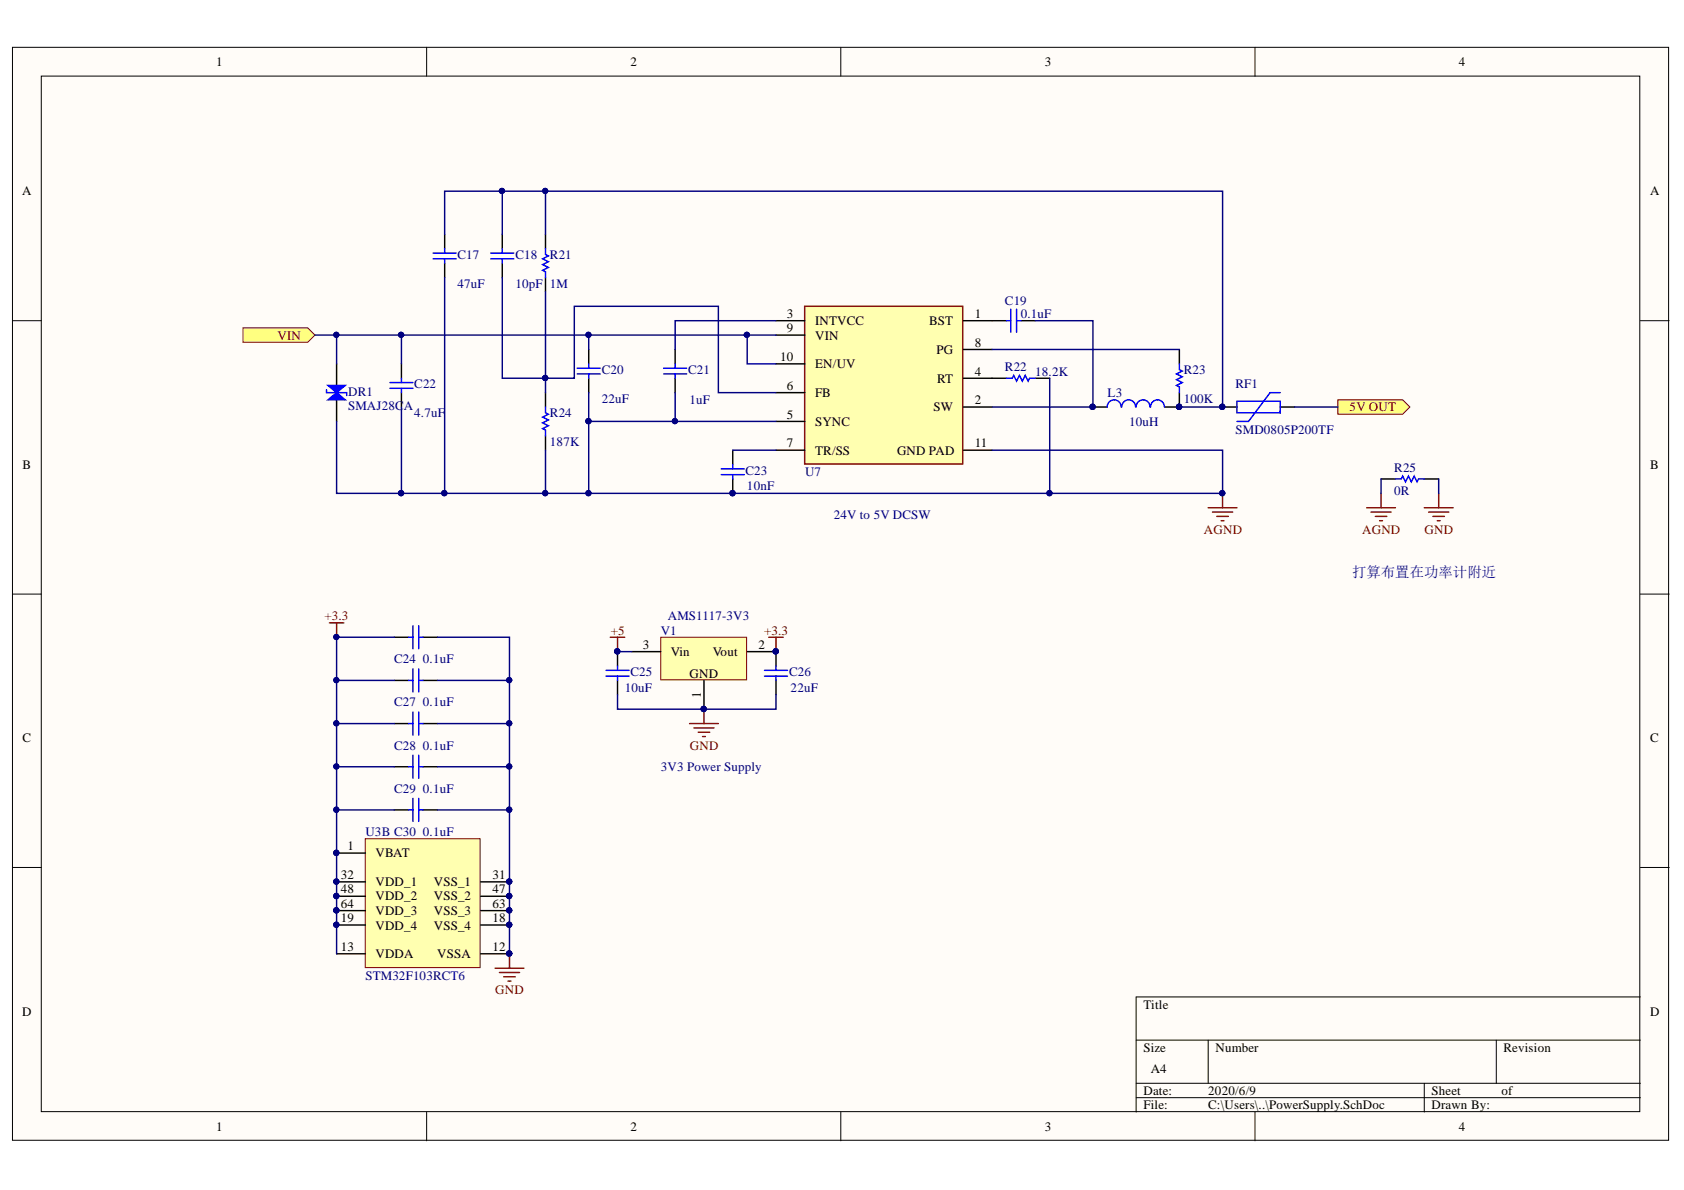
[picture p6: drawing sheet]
<svg xmlns="http://www.w3.org/2000/svg" width="297mm" height="210mm" viewBox="0 0 297 210" stroke-linecap="round" stroke-linejoin="round" font-family="sans-serif">
<defs><g id="words">
<text font-size="2.5" fill="#000080" x="238.5" y="101.7">打算布置在功率计附近</text>
<g font-size="2.3">
<text x="38.1" y="11.7">1</text>
<text x="111.2" y="11.7">2</text>
<text x="184.3" y="11.7">3</text>
<text x="257.3" y="11.7">4</text>
<text x="3.9" y="34.5">A</text>
<text x="291.1" y="34.5">A</text>
<text x="138.8" y="56.1">3</text>
<text x="138.8" y="58.6">9</text>
<text x="143.8" y="57.4">INTVCC</text>
<text x="143.8" y="59.9">VIN</text>
<text x="163.9" y="57.4">BST</text>
<text x="171.9" y="56.1">1</text>
<text x="137.6" y="63.7">10</text>
<text x="143.8" y="65">EN/UV</text>
<text x="165.2" y="62.4">PG</text>
<text x="171.9" y="61.2">8</text>
<text x="138.8" y="68.8">6</text>
<text x="143.8" y="70">FB</text>
<text x="165.3" y="67.5">RT</text>
<text x="171.9" y="66.2">4</text>
<text x="171.9" y="71.3">2</text>
<text x="138.8" y="73.8">5</text>
<text x="143.8" y="75.1">SYNC</text>
<text x="164.7" y="72.6">SW</text>
<text x="4" y="82.7">B</text>
<text x="138.8" y="78.9">7</text>
<text x="143.8" y="80.2">TR/SS</text>
<text x="158.2" y="80.2">GND PAD</text>
<text x="171.9" y="78.9">11</text>
<text x="291.1" y="82.7">B</text>
<text x="113.4" y="114.5">3</text>
<text x="118.3" y="115.7">Vin</text>
<text x="121.6" y="119.5">GND</text>
<text x="125.8" y="115.7">Vout</text>
<text x="133.8" y="114.5">2</text>
<text x="123.6" y="123.2" transform="rotate(-90 123.6 123.2)">1</text>
<text x="4" y="130.9">C</text>
<text x="291.1" y="130.9">C</text>
<text x="61.3" y="150">1</text>
<text x="60.1" y="155">32</text>
<text x="66.2" y="151.2">VBAT</text>
<text x="86.9" y="155">31</text>
<text x="60.1" y="157.6">48</text>
<text x="60.1" y="160.1">64</text>
<text x="66.2" y="156.3">VDD_1</text>
<text x="66.2" y="158.8">VDD_2</text>
<text x="66.2" y="161.4">VDD_3</text>
<text x="76.5" y="156.3">VSS_1</text>
<text x="76.5" y="158.8">VSS_2</text>
<text x="76.5" y="161.4">VSS_3</text>
<text x="86.9" y="157.6">47</text>
<text x="86.9" y="160.1">63</text>
<text x="60.1" y="167.8">13</text>
<text x="60.1" y="162.6">19</text>
<text x="66.2" y="164">VDD_4</text>
<text x="76.5" y="164">VSS_4</text>
<text x="86.9" y="167.8">12</text>
<text x="86.9" y="162.6">18</text>
<text x="66.2" y="169">VDDA</text>
<text x="77.1" y="169">VSSA</text>
<text x="3.9" y="179.2">D</text>
<text x="201.7" y="177.9">Title</text>
<text x="291.1" y="179.2">D</text>
<text x="201.7" y="185.5">Size</text>
<text x="214.4" y="185.5">Number</text>
<text x="265.2" y="185.5">Revision</text>
<text x="203" y="189.3">A4</text>
<text x="201.7" y="193.1">Date:</text>
<text x="201.7" y="195.7">File:</text>
<text x="213.1" y="193.1">2020/6/9</text>
<text x="213.1" y="195.7">C:\Users\..\PowerSupply.SchDoc</text>
<text x="252.5" y="193.1">Sheet</text>
<text x="252.5" y="195.7">Drawn By:</text>
<text x="264.8" y="193.1">of</text>
<text x="38.1" y="199.5">1</text>
<text x="111.2" y="199.5">2</text>
<text x="184.3" y="199.5">3</text>
<text x="257.3" y="199.5">4</text>
</g>
<g font-size="2.3" fill="#000080">
<text x="80.7" y="45.7">C17</text>
<text x="90.9" y="45.7">C18</text>
<text x="97" y="45.7">R21</text>
<text x="80.7" y="50.8">47uF</text>
<text x="90.9" y="50.8">10pF</text>
<text x="97" y="50.8">1M</text>
<text x="177.3" y="53.8">C19</text>
<text x="180.1" y="56.1">0.1uF</text>
<text x="106.1" y="66">C20</text>
<text x="121.4" y="66">C21</text>
<text x="177.3" y="65.5">R22</text>
<text x="208.8" y="66">R23</text>
<text x="61.4" y="69.8">DR1</text>
<text x="73.1" y="68.5">C22</text>
<text x="106.1" y="71">22uF</text>
<text x="121.6" y="71.3">1uF</text>
<text x="182.6" y="66.2">18.2K</text>
<text x="195.4" y="70">L3</text>
<text x="208.8" y="71">100K</text>
<text x="217.9" y="68.5">RF1</text>
<text x="61.4" y="72.3">SMAJ28CA</text>
<text x="73.1" y="73.6">4.7uF</text>
<text x="97" y="73.6">R24</text>
<text x="199.2" y="75.1">10uH</text>
<text x="217.9" y="76.6">SMD0805P200TF</text>
<text x="97" y="78.7">187K</text>
<text x="131.5" y="83.7">C23</text>
<text x="142" y="84">U7</text>
<text x="245.9" y="83.2">R25</text>
<text x="131.8" y="86.5">10nF</text>
<text x="245.9" y="87.3">0R</text>
<text x="147.1" y="91.6">24V to 5V DCSW</text>
<text x="116.5" y="111.9">V1</text>
<text x="117.8" y="109.4">AMS1117-3V3</text>
<text x="69.5" y="117">C24</text>
<text x="74.6" y="117">0.1uF</text>
<text x="111.2" y="119.3">C25</text>
<text x="139.2" y="119.3">C26</text>
<text x="69.5" y="124.6">C27</text>
<text x="74.6" y="124.6">0.1uF</text>
<text x="110.2" y="122.1">10uF</text>
<text x="139.5" y="122.1">22uF</text>
<text x="69.5" y="132.2">C28</text>
<text x="74.6" y="132.2">0.1uF</text>
<text x="116.5" y="136">3V3 Power Supply</text>
<text x="69.5" y="139.8">C29</text>
<text x="74.6" y="139.8">0.1uF</text>
<text x="64.4" y="147.4">U3B C30</text>
<text x="74.6" y="147.4">0.1uF</text>
<text x="64.4" y="172.8">STM32F103RCT6</text>
</g>
<g font-size="2.3" fill="#800000">
<text x="49" y="59.9">VIN</text>
<text x="238.1" y="72.6">5V OUT</text>
<text x="212.4" y="94.1">AGND</text>
<text x="240.3" y="94.1">AGND</text>
<text x="251.3" y="94.1">GND</text>
<text x="57.3" y="109.4">+3.3</text>
<text x="107.7" y="111.9">+5</text>
<text x="134.8" y="111.9">+3.3</text>
<text x="121.7" y="132.2">GND</text>
<text x="87.4" y="175.4">GND</text>
</g>
</g></defs>
<g fill="#fffcf8" stroke="#000" stroke-width=".18">
<path d="M2.2 8.3h292.1v192.8h-292.1z"/>
<path d="M7.3 13.4h281.9v182.7h-281.9z"/>
</g>
<g fill="none" stroke="#000" stroke-width=".18">
<path d="M75.3 8.3v5.1M148.3 8.3v5.1M221.4 8.3v5.1M2.2 56.6h5.1M289.3 56.6h5.1M2.2 104.8h5.1M289.3 104.8h5.1M2.2 153h5.1M289.3 153h5.1M289.3 175.9h-88.9v20.3M75.3 196.2v5M148.3 196.2v5"/>
<path d="M200.4 183.5h88.9M200.4 191.1h88.9M200.4 193.6h88.9M213.1 183.5v7.6M221.4 196.2v5M251.2 191.1v5.1M263.9 183.5v7.6"/>
</g>
<g fill="#ffff80" stroke="#800000" stroke-width=".18">
<path d="M236 70.5h11.4l1.3 1.3-1.3 1.3h-11.4z" fill-rule="evenodd"/>
<path d="M42.9 57.8h11.4l1.3 1.3-1.3 1.3h-11.4z" fill-rule="evenodd"/>
</g>
<path d="M141.9 54h27.9v27.8h-27.9z" fill="#ffffb0" stroke="#800000" stroke-width=".25"/>
<g fill="none" stroke="#000" stroke-width=".25">
<path d="M88.6 41.3v2.6M88.6 46.4v2.6M96.2 41.3v2.6M96.2 49v2.5M136.9 56.6h5.1M136.9 59.1h5.1M169.9 56.6h7.6M180.1 56.6h2.5M59.4 64.2v3.8M59.4 70.5v3.8M70.8 64.2v2.5M70.8 69.3v2.5"/>
<path d="M96.2 69.3v2.5M96.2 76.9v2.5M103.8 61.6v2.6M103.8 66.7v2.6M119.1 61.6v2.6M119.1 66.7v2.6M129.3 79.4v2.5M136.9 64.2h5.1M136.9 69.3h5.1M136.9 74.3h5.1M136.9 79.4h5.1M169.9 61.6h5.1"/>
<path d="M169.9 66.7h7.6M169.9 71.8h5.1M169.9 79.4h5.1M182.6 66.7h2.6M192.8 71.8h2.5M208 69.3v2.5h-2.5M208 61.6v2.6M215.7 71.8h2.5M225.8 71.8h2.6M129.3 84.5v2.5"/>
</g>
<g fill="none" stroke="#00f" stroke-width=".25">
<path d="M86.6 44.6h4M86.6 45.7h4M88.6 43.9v.7M88.6 45.7v.7M96.2 43.9v1l.5 .2-1 .6 1 .5-1 .5 1 .5-1 .5 .5 .2v1.1M177.5 56.6h.8M178.3 54.5v4.1M179.3 54.5v4.1M179.3 56.6h.8M68.8 67.5h4M68.8 68.5h4M70.8 66.7v.8"/>
<path d="M70.8 68.5v.8M96.2 71.8v1l.5 .3-1 .5 1 .5-1 .5 1 .5-1 .5 .5 .3v1M101.8 64.9h4.1M101.8 66h4.1M103.8 64.2v.7M103.8 66v.7M117.1 64.9h4M117.1 66h4M119.1 64.2v.7M119.1 66v.7M177.5 66.7h1.1l.2-.5 .5 1 .5-1 .5 1 .5-1 .5 1 .3-.5h1M197.8 71.8a1.23 1.23 0 0 0-1.3-1.3 1.23 1.23 0 0 0-1.2 1.3"/>
<path d="M200.3 71.8a1.22 1.22 0 0 0-1.2-1.3 1.22 1.22 0 0 0-1.2 1.3M202.8 71.8a1.22 1.22 0 0 0-1.2-1.3 1.22 1.22 0 0 0-1.2 1.3M205.4 71.8a1.22 1.22 0 0 0-1.2-1.3 1.22 1.22 0 0 0-1.3 1.3M208 64.2v1l.5 .3-1 .5 1 .5-1 .5 1 .5-1 .5 .5 .2v1.1M225.8 72.6v.2h-7.6v-2h7.6v2M225.8 69.3h-1.8l-3.8 5h-2M127.2 82.7h4.1M127.2 83.7h4.1M129.3 81.9v.8M129.3 83.7v.8"/>
</g>
<g fill="#000080" stroke="#000080" stroke-width=".18">
<circle cx="129.2" cy="87" r=".46"/>
<circle cx="192.7" cy="71.8" r=".47"/>
<circle cx="208" cy="71.8" r=".46"/>
<circle cx="215.6" cy="87" r=".47"/>
<circle cx="215.6" cy="71.8" r=".47"/>
</g>
<path d="M213.1 89.6h5.1M213.9 90.3h3.5M214.6 91.1h2.1M215.4 91.8h.5M215.7 87v2.6" fill="none" stroke="#800000" stroke-width=".25"/>
<path d="M57.8 70.5l1.6-1.2 1.5 1.2z" fill="#00f"/>
<path d="M57.8 70.5l1.6-1.2 1.5 1.2z" fill="none" stroke="#00f" stroke-width=".25"/>
<path d="M57.8 68h3.1l-1.5 1.3z" fill="#00f"/>
<path d="M76.4 44.6h4.1M76.4 45.7h4.1M78.4 43.9v.7M78.4 45.7v.7M57.6 68.8v.5h3.6v.5M57.8 68h3.1l-1.5 1.3z" fill="none" stroke="#00f" stroke-width=".25"/>
<path d="M78.4 41.3v2.6M78.4 46.4v2.6" fill="none" stroke="#000" stroke-width=".25"/>
<path d="M64.4 147.9h20.3v22.8h-20.3z" fill="#ffffb0" stroke="#800000" stroke-width=".18"/>
<g fill="none" stroke="#000" stroke-width=".25">
<path d="M243.6 84.5h2.5M251.2 84.5h2.6M69.5 112.4h2.6M74.6 112.4h2.6M69.5 120h2.6M69.5 127.6h2.6M69.5 135.2h2.6M74.6 120h2.6M74.6 127.6h2.6M74.6 135.2h2.6M59.4 150.5h5.1M59.4 155.5h5.1"/>
<path d="M59.4 158.1h5.1M69.5 142.9h2.6M74.6 142.9h2.6M84.8 155.5h5.1M84.8 158.1h5.1M59.4 168.2h5.1M59.4 163.2h5.1M59.4 160.6h5.1M84.8 168.2h5.1M84.8 163.2h5.1M84.8 160.6h5.1"/>
</g>
<g fill="#000080" stroke="#000080" stroke-width=".18">
<circle cx="59.3" cy="150.4" r=".46"/>
<circle cx="89.8" cy="168.2" r=".46"/>
<circle cx="89.8" cy="163.1" r=".46"/>
<circle cx="59.3" cy="163.1" r=".46"/>
<circle cx="89.8" cy="155.5" r=".46"/>
<circle cx="59.3" cy="155.5" r=".46"/>
<circle cx="89.8" cy="158" r=".46"/>
<circle cx="59.3" cy="158" r=".46"/>
<circle cx="89.8" cy="160.6" r=".46"/>
<circle cx="59.3" cy="160.6" r=".46"/>
<circle cx="59.3" cy="112.4" r=".46"/>
<circle cx="131.7" cy="59.1" r=".46"/>
<circle cx="192.7" cy="71.8" r=".47"/>
<circle cx="119" cy="74.3" r=".46"/>
<circle cx="103.8" cy="74.3" r=".46"/>
<circle cx="103.8" cy="87" r=".46"/>
<circle cx="96.2" cy="66.7" r=".46"/>
<circle cx="70.8" cy="59.1" r=".46"/>
<circle cx="103.8" cy="59.1" r=".46"/>
<circle cx="96.2" cy="33.7" r=".46"/>
<circle cx="185.1" cy="87" r=".46"/>
<circle cx="88.5" cy="33.7" r=".46"/>
<circle cx="78.4" cy="87" r=".47"/>
<circle cx="59.3" cy="59.1" r=".46"/>
<circle cx="70.7" cy="87" r=".47"/>
<circle cx="96.2" cy="87" r=".46"/>
<circle cx="215.6" cy="71.8" r=".47"/>
<circle cx="208" cy="71.8" r=".46"/>
<circle cx="129.2" cy="87" r=".46"/>
<circle cx="215.6" cy="87" r=".47"/>
<circle cx="59.3" cy="127.6" r=".46"/>
<circle cx="59.3" cy="135.2" r=".46"/>
<circle cx="89.8" cy="135.2" r=".46"/>
<circle cx="89.8" cy="142.8" r=".46"/>
<circle cx="89.8" cy="127.6" r=".46"/>
<circle cx="59.3" cy="120" r=".46"/>
<circle cx="89.8" cy="120" r=".46"/>
<circle cx="59.3" cy="142.8" r=".46"/>
</g>
<g fill="none" stroke="#00f" stroke-width=".25">
<path d="M246.1 84.5h1.1l.2-.5 .5 1 .5-1 .5 1 .5-1 .6 1 .2-.5h1M72.1 112.4h.7M72.8 110.4v4M72.8 118v4M73.9 110.4v4M73.9 118v4M73.9 112.4h.7M72.1 120h.7M72.1 127.6h.7M72.1 135.2h.7M72.8 125.6v4.1M72.8 133.2v4.1"/>
<path d="M73.9 125.6v4.1M73.9 133.2v4.1M73.9 120h.7M73.9 127.6h.7M73.9 135.2h.7M72.1 142.9h.7M72.8 140.8v4.1M73.9 140.8v4.1M73.9 142.9h.7"/>
</g>
<g fill="none" stroke="#800000" stroke-width=".25">
<path d="M241.1 89.6h5M241.8 90.3h3.6M242.6 91.1h2M243.3 91.8h.6M243.6 87v2.6M251.2 89.6h5.1M252 90.3h3.5M252.8 91.1h2M253.5 91.8h.5M253.8 87v2.6M58.1 109.9h2.5M59.4 109.9v2.5"/>
<path d="M87.3 170.8h5.1M88.1 171.5h3.5M88.9 172.3h2M89.6 173.1h.5M89.9 168.2v2.6"/>
</g>
<g fill="none" stroke="#000080" stroke-width=".25">
<path d="M88.6 33.7v7.6M96.2 33.7v7.6M55.6 59.1h3.8M70.8 59.1h-11.4v5.1M78.4 41.3v-7.6h137.3v38.1h-7.7M78.4 49v38M88.6 49v17.7h7.6v-15.2M103.8 59.1h-33v5.1M131.8 59.1v5.1h5.1M136.9 56.6h-17.8v5M136.9 59.1h-33.1v2.5M182.6 56.6h10.2v15.2h-17.8"/>
<path d="M59.4 74.3v12.7h11.4M70.8 71.8v15.2h25.4M96.2 69.3v-2.6h5.1v-12.7h25.4v15.3h10.2M96.2 79.4v7.6h119.5v-7.6h-40.7M103.8 74.3h33.1M103.8 69.3v17.7M119.1 69.3v5M129.3 79.4h7.6M175 61.6h33M185.2 66.7v20.3M228.4 71.8h7.6M243.6 84.5v2.5"/>
<path d="M253.8 84.5v2.5M69.5 112.4h-10.1v7.6M77.2 112.4h12.7v7.6M59.4 127.6h10.1M59.4 135.2h10.1M69.5 120h-10.1v22.9h10.1M77.2 127.6h12.7v7.6h-12.7M77.2 120h12.7v7.6M89.9 135.2v7.7h-12.7M59.4 142.9v25.3M89.9 142.9v25.3"/>
</g>
<path d="M116.5 112.4h15.2v7.5h-15.2z" fill="#ffffb0" stroke="#800000" stroke-width=".18"/>
<path d="M108.9 114.9v2.6M111.5 114.9h5M131.8 114.9h5.1v2.6M108.9 120v2.6M124.2 120v5.1M136.9 120v2.6" fill="none" stroke="#000" stroke-width=".25"/>
<g fill="#000080" stroke="#000080" stroke-width=".18">
<circle cx="124.1" cy="125.1" r=".46"/>
<circle cx="136.8" cy="114.9" r=".46"/>
<circle cx="108.9" cy="114.9" r=".46"/>
</g>
<path d="M107.7 112.4h2.5M108.9 112.4v2.5M135.6 112.4h2.5M136.9 112.4v2.5M121.6 127.6h5.1M122.4 128.4h3.6M123.2 129.2h2M123.9 129.9h.5M124.2 125.1v2.5" fill="none" stroke="#800000" stroke-width=".25"/>
<path d="M106.9 118.2h4.1M106.9 119.3h4.1M108.9 117.5v.7M108.9 119.3v.7M134.8 118.2h4.1M134.8 119.3h4.1M136.9 117.5v.7M136.9 119.3v.7" fill="none" stroke="#00f" stroke-width=".25"/>
<path d="M108.9 114.9h2.6M108.9 122.6v2.5h28v-2.5" fill="none" stroke="#000080" stroke-width=".25"/>
<use href="#words"/>
</svg>
